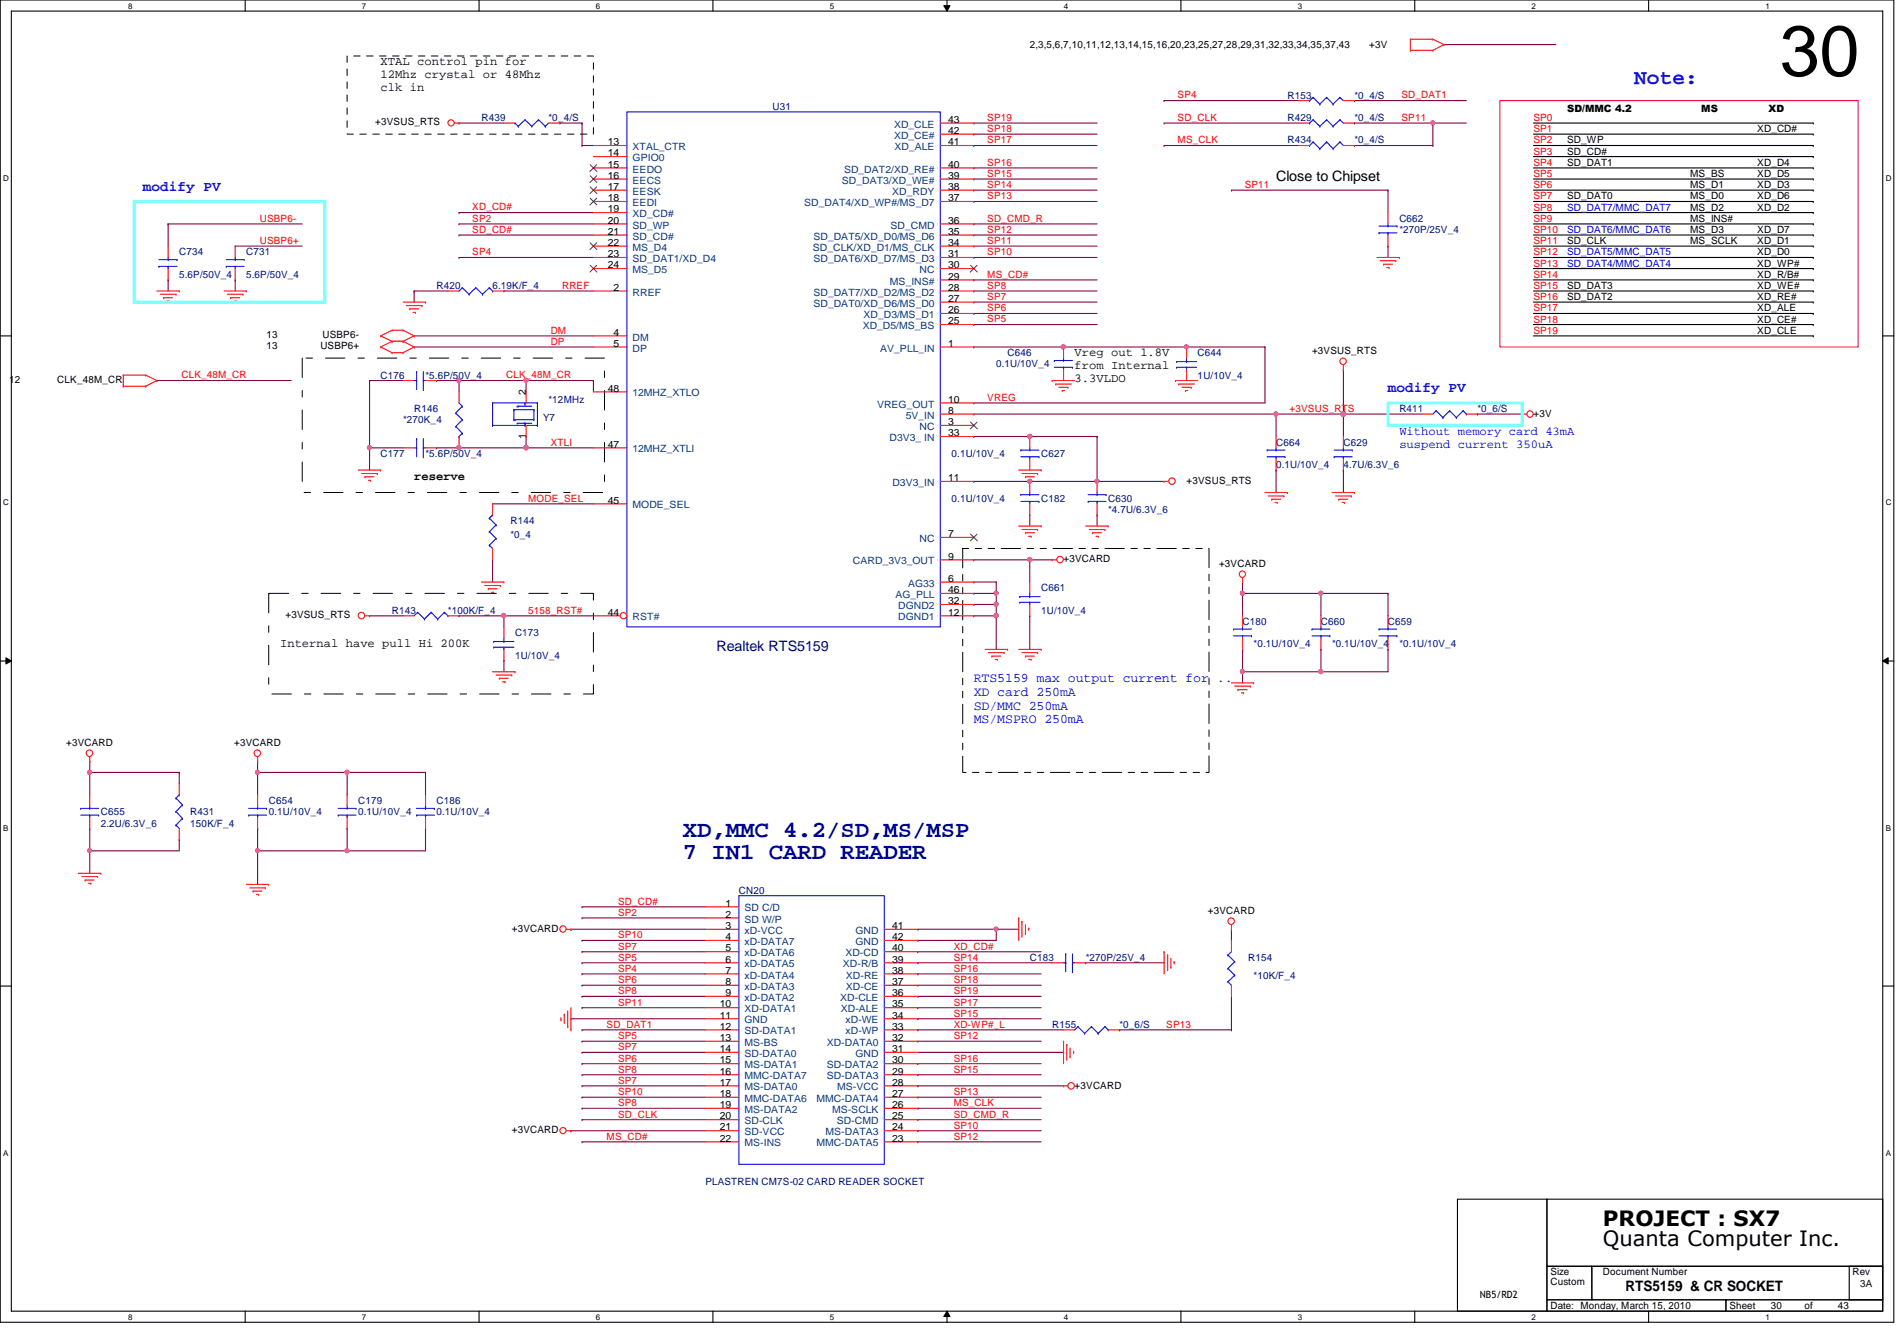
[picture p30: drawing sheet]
<svg xmlns="http://www.w3.org/2000/svg" width="297mm" height="210mm" viewBox="0 0 297 210" stroke-linecap="round" stroke-linejoin="round" font-family="sans-serif">
<defs><g id="words">
<text font-size="11.2" x="278.7" y="11.9">30</text>
<g font-size="3.6" fill="#000080">
<text x="106.9" y="130.9">XD,MMC 4.2/SD,MS/MSP</text>
<text x="106.9" y="134.5">7 IN1 CARD READER</text>
</g>
<text font-size="3.3" fill="#00f" x="255.9" y="13.2">Note:</text>
<g font-size="3.3">
<text x="251" y="191.9">PROJECT : SX7</text>
<text x="251" y="195">Quanta Computer Inc.</text>
</g>
<g font-size="2.2" fill="#00f">
<text x="22.4" y="29.9">modify PV</text>
<text x="217.3" y="61.4">modify PV</text>
</g>
<g font-size="2.2">
<text x="199.8" y="28.3">Close to Chipset</text>
<text x="254.5" y="202">RTS5159 &amp; CR SOCKET</text>
</g>
<text font-size="2.2" fill="#000080" x="112.2" y="101.9">Realtek RTS5159</text>
<g font-size="2.1" fill="#00f">
<text x="152.5" y="106.8">RTS5159 max output current for ..</text>
<text x="152.5" y="108.9">XD card 250mA</text>
<text x="152.5" y="111.1">SD/MMC 250mA</text>
<text x="152.5" y="113.2">MS/MSPRO 250mA</text>
</g>
<g font-size="1.9">
<text x="59.6" y="10.2">XTAL control pin for</text>
<text x="59.6" y="12.2">12Mhz crystal or 48Mhz</text>
<text x="59.6" y="14.2">clk in</text>
<text x="168.3" y="55.8">Vreg out 1.8V</text>
<text x="168.3" y="57.8">from Internal</text>
<text x="168.3" y="59.8">3.3VLDO</text>
<text x="64.9" y="75.2">reserve</text>
<text x="43.9" y="101.3">Internal have pull Hi 200K</text>
</g>
<g font-size="1.9" fill="#00f">
<text x="219.1" y="68.1">Without memory card 43mA</text>
<text x="219.1" y="70.1">suspend current 350uA</text>
</g>
<g font-size="1.6">
<text x="161.2" y="7.6">2,3,5,6,7,10,11,12,13,14,15,16,20,23,25,27,28,29,31,32,33,34,35,37,43</text>
<text x="214.4" y="7.6">+3V</text>
<text x="245.4" y="17.5">SD/MMC 4.2</text>
<text x="266.4" y="17.5">MS</text>
<text x="276.9" y="17.5">XD</text>
<text x="58.8" y="19.6">+3VSUS_RTS</text>
<text x="95.2" y="22.7">13</text>
<text x="148.5" y="19.2">43</text>
<text x="148.5" y="21">42</text>
<text x="148.5" y="22.7">41</text>
<text x="245.4" y="22.4">SD_WP</text>
<text x="275.2" y="20.7">XD_CD#</text>
<text x="95.2" y="24.5">14</text>
<text x="95.2" y="26.2">15</text>
<text x="95.2" y="28">16</text>
<text x="95.2" y="29.7">17</text>
<text x="148.5" y="26.2">40</text>
<text x="148.5" y="28">39</text>
<text x="148.5" y="29.7">38</text>
<text x="245.4" y="26">SD_DAT1</text>
<text x="245.4" y="24.2">SD_CD#</text>
<text x="264.7" y="29.5">MS_D1</text>
<text x="264.7" y="27.7">MS_BS</text>
<text x="275.2" y="29.5">XD_D3</text>
<text x="275.2" y="26">XD_D4</text>
<text x="275.2" y="27.7">XD_D5</text>
<text x="95.2" y="31.5">18</text>
<text x="95.2" y="33.2">19</text>
<text x="95.2" y="35">20</text>
<text x="148.5" y="31.5">37</text>
<text x="148.5" y="35">36</text>
<text x="245.4" y="31.2">SD_DAT0</text>
<text x="264.7" y="34.7">MS_INS#</text>
<text x="264.7" y="31.2">MS_D0</text>
<text x="264.7" y="33">MS_D2</text>
<text x="275.2" y="33">XD_D2</text>
<text x="275.2" y="31.2">XD_D6</text>
<text x="95.2" y="36.7">21</text>
<text x="95.2" y="38.5">22</text>
<text x="95.2" y="40.3">23</text>
<text x="95.2" y="42">24</text>
<text x="148.5" y="36.7">35</text>
<text x="148.5" y="38.5">34</text>
<text x="148.5" y="40.3">31</text>
<text x="148.5" y="42">30</text>
<text x="245.4" y="38.2">SD_CLK</text>
<text x="264.7" y="36.5">MS_D3</text>
<text x="264.7" y="38.2">MS_SCLK</text>
<text x="275.2" y="36.5">XD_D7</text>
<text x="275.2" y="40">XD_D0</text>
<text x="275.2" y="38.2">XD_D1</text>
<text x="275.2" y="41.7">XD_WP#</text>
<text x="96.1" y="45.5">2</text>
<text x="148.5" y="43.8">29</text>
<text x="148.5" y="45.5">28</text>
<text x="148.5" y="47.2">27</text>
<text x="245.4" y="45.3">SD_DAT3</text>
<text x="245.4" y="47">SD_DAT2</text>
<text x="275.2" y="45.3">XD_WE#</text>
<text x="275.2" y="47">XD_RE#</text>
<text x="275.2" y="43.5">XD_R/B#</text>
<text x="41.7" y="53">13</text>
<text x="50.5" y="53">USBP6-</text>
<text x="96.1" y="52.5">4</text>
<text x="148.5" y="49">26</text>
<text x="148.5" y="50.8">25</text>
<text x="275.2" y="48.7">XD_ALE</text>
<text x="275.2" y="50.5">XD_CE#</text>
<text x="275.2" y="52.2">XD_CLE</text>
<text x="1.4" y="59.9">12</text>
<text x="9" y="59.9">CLK_48M_CR</text>
<text x="41.7" y="54.7">13</text>
<text x="50.2" y="54.7">USBP6+</text>
<text x="96.1" y="54.3">5</text>
<text x="148.5" y="54.3">1</text>
<text x="205.4" y="55.4">+3VSUS_RTS</text>
<text x="82.3" y="61.8" transform="rotate(-90 82.3 61.8)">2</text>
<text x="95.2" y="61.3">48</text>
<text x="148.5" y="64.8">8</text>
<text x="148.5" y="63">10</text>
<text x="240.1" y="65.2">+3V</text>
<text x="82.3" y="68.7" transform="rotate(-90 82.3 68.7)">1</text>
<text x="95.2" y="70.1">47</text>
<text x="148.5" y="68.3">33</text>
<text x="148.5" y="66.5">3</text>
<text x="148.5" y="75.3">11</text>
<text x="185.8" y="75.7">+3VSUS_RTS</text>
<text x="95.2" y="78.8">45</text>
<text x="148.5" y="84.1">7</text>
<text x="148.5" y="87.6">9</text>
<text x="166.5" y="88">+3VCARD</text>
<text x="190.9" y="88.7">+3VCARD</text>
<text x="148.5" y="94.6">32</text>
<text x="148.5" y="92.8">46</text>
<text x="148.5" y="91.1">6</text>
<text x="44.7" y="96.8">+3VSUS_RTS</text>
<text x="95.2" y="96.4">44</text>
<text x="148.5" y="96.4">12</text>
<text x="10.4" y="116.8">+3VCARD</text>
<text x="36.7" y="116.8">+3VCARD</text>
<text x="113.6" y="141.9">1</text>
<text x="113.6" y="143.6">2</text>
<text x="189.1" y="143">+3VCARD</text>
<text x="80.1" y="145.8">+3VCARD</text>
<text x="113.6" y="147.2">4</text>
<text x="113.6" y="148.9">5</text>
<text x="113.6" y="145.4">3</text>
<text x="139.7" y="148.9">40</text>
<text x="139.7" y="147.2">42</text>
<text x="139.7" y="145.4">41</text>
<text x="113.6" y="152.4">7</text>
<text x="113.6" y="154.2">8</text>
<text x="113.6" y="150.7">6</text>
<text x="113.6" y="155.9">9</text>
<text x="139.7" y="155.9">36</text>
<text x="139.7" y="154.2">37</text>
<text x="139.7" y="152.4">38</text>
<text x="139.7" y="150.7">39</text>
<text x="112.7" y="161.2">12</text>
<text x="112.7" y="159.4">11</text>
<text x="112.7" y="157.7">10</text>
<text x="139.7" y="161.2">33</text>
<text x="139.7" y="159.4">34</text>
<text x="139.7" y="157.7">35</text>
<text x="112.7" y="166.5">15</text>
<text x="112.7" y="162.9">13</text>
<text x="112.7" y="164.7">14</text>
<text x="139.7" y="166.5">30</text>
<text x="139.7" y="164.7">31</text>
<text x="139.7" y="162.9">32</text>
<text x="112.7" y="173.4">19</text>
<text x="112.7" y="168.2">16</text>
<text x="112.7" y="171.7">18</text>
<text x="112.7" y="169.9">17</text>
<text x="139.7" y="173.4">26</text>
<text x="139.7" y="171.7">27</text>
<text x="139.7" y="169.9">28</text>
<text x="139.7" y="168.2">29</text>
<text x="168.3" y="170.4">+3VCARD</text>
<text x="80.1" y="177.4">+3VCARD</text>
<text x="112.7" y="175.2">20</text>
<text x="112.7" y="177">21</text>
<text x="112.7" y="178.7">22</text>
<text x="139.7" y="178.7">23</text>
<text x="139.7" y="177">24</text>
<text x="139.7" y="175.2">25</text>
<text x="231.7" y="203.2">NB5/RD2</text>
<text x="242.8" y="201.2">Custom</text>
<text x="242.8" y="199.6">Size</text>
<text x="251" y="199.6">Document Number</text>
<text x="290.1" y="199.6">Rev</text>
<text x="291.3" y="201.4">3A</text>
<text x="242.8" y="204.9">Date: Monday, March 15, 2010</text>
<text x="270.8" y="204.9">Sheet</text>
<text x="277.3" y="204.9">30</text>
<text x="282.5" y="204.9">of</text>
<text x="287.8" y="204.9">43</text>
</g>
<g font-size="1.6" fill="#000080">
<text x="120.9" y="17.2">U31</text>
<text x="201.6" y="15.5">R153</text>
<text x="212.1" y="15.5">*0_4/S</text>
<text x="75.4" y="19">R439</text>
<text x="85.9" y="19">*0_4/S</text>
<text x="201.6" y="22.4">R434</text>
<text x="201.6" y="19">R429</text>
<text x="212.1" y="22.4">*0_4/S</text>
<text x="212.1" y="19">*0_4/S</text>
<text x="219.1" y="34.7">C662</text>
<text x="28.1" y="40">C734</text>
<text x="38.6" y="40">C731</text>
<text x="219.1" y="36.5">*270P/25V_4</text>
<text x="28.1" y="43.5">5.6P/50V_4</text>
<text x="38.6" y="43.5">5.6P/50V_4</text>
<text x="68.4" y="45.3">R420</text>
<text x="77.1" y="45.3">6.19K/F_4</text>
<text x="59.6" y="59.3">C176</text>
<text x="66.6" y="59.3">*5.6P/50V_4</text>
<text x="156" y="57.5">0.1U/10V_4</text>
<text x="157.8" y="55.8">C646</text>
<text x="187.5" y="55.8">C644</text>
<text x="187.5" y="59.3">1U/10V_4</text>
<text x="64.9" y="64.5">R146</text>
<text x="85" y="65.9">Y7</text>
<text x="85.9" y="63.1">*12MHz</text>
<text x="219.1" y="64.5">R411</text>
<text x="231.3" y="64.5">*0_6/S</text>
<text x="59.6" y="71.5">C177</text>
<text x="63.1" y="66.3">*270K_4</text>
<text x="66.6" y="71.5">*5.6P/50V_4</text>
<text x="149" y="71.5">0.1U/10V_4</text>
<text x="163" y="71.5">C627</text>
<text x="199.8" y="69.8">C664</text>
<text x="210.4" y="69.8">C629</text>
<text x="199.8" y="73.3">0.1U/10V_4</text>
<text x="210.4" y="73.3">4.7U/6.3V_6</text>
<text x="79.9" y="82">R144</text>
<text x="149" y="78.5">0.1U/10V_4</text>
<text x="163" y="78.5">C182</text>
<text x="173.5" y="78.5">C630</text>
<text x="173.5" y="80.3">*4.7U/6.3V_6</text>
<text x="79.9" y="84.2">*0_4</text>
<text x="163" y="92.5">C661</text>
<text x="61.4" y="96.1">R143</text>
<text x="70.1" y="96.1">*100K/F_4</text>
<text x="80.6" y="99.6">C173</text>
<text x="163" y="96.1">1U/10V_4</text>
<text x="194.6" y="97.8">C180</text>
<text x="196.3" y="101.3">*0.1U/10V_4</text>
<text x="206.8" y="97.8">C660</text>
<text x="208.6" y="101.3">*0.1U/10V_4</text>
<text x="217.3" y="97.8">C659</text>
<text x="219.1" y="101.3">*0.1U/10V_4</text>
<text x="80.6" y="103.1">1U/10V_4</text>
<text x="42.1" y="125.9">C654</text>
<text x="56.1" y="125.9">C179</text>
<text x="68.4" y="125.9">C186</text>
<text x="15.8" y="127.6">C655</text>
<text x="15.8" y="129.4">2.2U/6.3V_6</text>
<text x="29.8" y="127.6">R431</text>
<text x="29.8" y="129.4">150K/F_4</text>
<text x="42.1" y="127.6">0.1U/10V_4</text>
<text x="56.1" y="127.6">0.1U/10V_4</text>
<text x="68.4" y="127.6">0.1U/10V_4</text>
<text x="115.7" y="139.9">CN20</text>
<text x="161.2" y="150.4">C183</text>
<text x="170" y="150.4">*270P/25V_4</text>
<text x="195.4" y="150.4">R154</text>
<text x="196.3" y="153.2">*10K/F_4</text>
<text x="164.8" y="160.9">R155</text>
<text x="175.3" y="160.9">*0_6/S</text>
<text x="110.4" y="185.5">PLASTREN CM7S-02 CARD READER SOCKET</text>
</g>
<g font-size="1.6" fill="#f00">
<text x="184.4" y="15.4">SP4</text>
<text x="219.5" y="15.4">SD_DAT1</text>
<text x="154.6" y="18.9">SP19</text>
<text x="154.6" y="20.7">SP18</text>
<text x="154.6" y="22.4">SP17</text>
<text x="184.4" y="18.9">SD_CLK</text>
<text x="184.4" y="22.4">MS_CLK</text>
<text x="219.5" y="18.9">SP11</text>
<text x="240.1" y="22.4">SP2</text>
<text x="240.1" y="20.7">SP1</text>
<text x="240.1" y="19">SP0</text>
<text x="154.6" y="29.4">SP14</text>
<text x="154.6" y="26">SP16</text>
<text x="154.6" y="27.7">SP15</text>
<text x="194.9" y="29.4">SP11</text>
<text x="240.1" y="29.5">SP6</text>
<text x="240.1" y="26">SP4</text>
<text x="240.1" y="24.2">SP3</text>
<text x="240.1" y="27.7">SP5</text>
<text x="40.7" y="34.7">USBP6-</text>
<text x="74" y="34.7">SP2</text>
<text x="74" y="32.9">XD_CD#</text>
<text x="154.6" y="31.2">SP13</text>
<text x="154.6" y="34.7">SD_CMD_R</text>
<text x="240.1" y="31.2">SP7</text>
<text x="240.1" y="34.7">SP9</text>
<text x="240.1" y="33">SP8</text>
<text x="40.7" y="38.2">USBP6+</text>
<text x="74" y="36.4">SD_CD#</text>
<text x="74" y="40">SP4</text>
<text x="154.6" y="40">SP10</text>
<text x="154.6" y="36.4">SP12</text>
<text x="154.6" y="38.2">SP11</text>
<text x="240.1" y="36.5">SP10</text>
<text x="240.1" y="40">SP12</text>
<text x="240.1" y="38.2">SP11</text>
<text x="240.1" y="41.7">SP13</text>
<text x="88" y="45.2">RREF</text>
<text x="154.6" y="45.2">SP8</text>
<text x="154.6" y="46.9">SP7</text>
<text x="154.6" y="43.5">MS_CD#</text>
<text x="240.1" y="43.5">SP14</text>
<text x="240.1" y="45.3">SP15</text>
<text x="240.1" y="47">SP16</text>
<text x="86.2" y="54">DP</text>
<text x="86.2" y="52.2">DM</text>
<text x="154.6" y="48.7">SP6</text>
<text x="154.6" y="50.5">SP5</text>
<text x="240.1" y="48.7">SP17</text>
<text x="240.1" y="50.5">SP18</text>
<text x="240.1" y="52.2">SP19</text>
<text x="28.4" y="59.2">CLK_48M_CR</text>
<text x="79.2" y="59.2">CLK_48M_CR</text>
<text x="154.6" y="62.7">VREG</text>
<text x="201.9" y="64.5">+3VSUS_RTS</text>
<text x="86.2" y="69.8">XTLI</text>
<text x="82.7" y="78.5">MODE_SEL</text>
<text x="82.7" y="96.1">5158_RST#</text>
<text x="96.8" y="141.6">SD_CD#</text>
<text x="96.8" y="143.3">SP2</text>
<text x="96.8" y="148.6">SP7</text>
<text x="96.8" y="146.9">SP10</text>
<text x="149.3" y="148.6">XD_CD#</text>
<text x="96.8" y="153.9">SP6</text>
<text x="96.8" y="155.6">SP8</text>
<text x="96.8" y="150.4">SP5</text>
<text x="96.8" y="152.1">SP4</text>
<text x="149.3" y="152.1">SP16</text>
<text x="149.3" y="153.9">SP18</text>
<text x="149.3" y="155.6">SP19</text>
<text x="149.3" y="150.4">SP14</text>
<text x="95" y="160.9">SD_DAT1</text>
<text x="96.8" y="157.4">SP11</text>
<text x="149.3" y="159.1">SP15</text>
<text x="149.3" y="157.4">SP17</text>
<text x="149.3" y="160.9">XD-WP#_L</text>
<text x="182.6" y="160.9">SP13</text>
<text x="96.8" y="162.6">SP5</text>
<text x="96.8" y="164.4">SP7</text>
<text x="96.8" y="166.2">SP6</text>
<text x="96.8" y="167.9">SP8</text>
<text x="149.3" y="167.9">SP15</text>
<text x="149.3" y="162.6">SP12</text>
<text x="149.3" y="166.2">SP16</text>
<text x="96.8" y="169.6">SP7</text>
<text x="96.8" y="173.1">SP8</text>
<text x="96.8" y="171.4">SP10</text>
<text x="149.3" y="173.1">MS_CLK</text>
<text x="149.3" y="171.4">SP13</text>
<text x="95" y="178.4">MS_CD#</text>
<text x="96.8" y="174.9">SD_CLK</text>
<text x="149.3" y="174.9">SD_CMD_R</text>
<text x="149.3" y="176.7">SP10</text>
<text x="149.3" y="178.4">SP12</text>
</g>
<g font-size="1.6" fill="#004080">
<text x="99.1" y="23.5">XTAL_CTR</text>
<text x="140" y="20">XD_CLE</text>
<text x="140" y="21.7">XD_CE#</text>
<text x="140.1" y="23.5">XD_ALE</text>
<text x="99.1" y="25.2">GPIO0</text>
<text x="99.1" y="27">EEDO</text>
<text x="99.1" y="28.7">EECS</text>
<text x="131.8" y="28.7">SD_DAT3/XD_WE#</text>
<text x="132.2" y="27">SD_DAT2/XD_RE#</text>
<text x="99.1" y="30.5">EESK</text>
<text x="99.1" y="32.3">EEDI</text>
<text x="99.1" y="34">XD_CD#</text>
<text x="99.1" y="35.8">SD_WP</text>
<text x="125.9" y="32.3">SD_DAT4/XD_WP#/MS_D7</text>
<text x="139.4" y="35.8">SD_CMD</text>
<text x="139.7" y="30.5">XD_RDY</text>
<text x="99.1" y="37.5">SD_CD#</text>
<text x="99.1" y="39.2">MS_D4</text>
<text x="99.1" y="41">SD_DAT1/XD_D4</text>
<text x="127.3" y="39.2">SD_CLK/XD_D1/MS_CLK</text>
<text x="127.4" y="37.5">SD_DAT5/XD_D0/MS_D6</text>
<text x="127.4" y="41">SD_DAT6/XD_D7/MS_D3</text>
<text x="99.1" y="42.8">MS_D5</text>
<text x="99.1" y="46.3">RREF</text>
<text x="127.4" y="46.3">SD_DAT7/XD_D2/MS_D2</text>
<text x="139.4" y="44.5">MS_INS#</text>
<text x="144" y="42.8">NC</text>
<text x="99.1" y="53.3">DM</text>
<text x="127.4" y="48">SD_DAT0/XD_D6/MS_D0</text>
<text x="135.1" y="51.5">XD_D5/MS_BS</text>
<text x="135.2" y="49.8">XD_D3/MS_D1</text>
<text x="99.1" y="55">DP</text>
<text x="137.8" y="55">AV_PLL_IN</text>
<text x="99.1" y="62.1">12MHZ_XTLO</text>
<text x="137.3" y="63.8">VREG_OUT</text>
<text x="141.8" y="65.5">5V_IN</text>
<text x="99.1" y="70.8">12MHZ_XTLI</text>
<text x="139.3" y="69">D3V3_ IN</text>
<text x="144" y="67.3">NC</text>
<text x="139.7" y="76.1">D3V3_IN</text>
<text x="99.1" y="79.6">MODE_SEL</text>
<text x="133.6" y="88.3">CARD_3V3_OUT</text>
<text x="144" y="84.8">NC</text>
<text x="140.2" y="93.6">AG_PLL</text>
<text x="140.6" y="95.3">DGND2</text>
<text x="142.2" y="91.8">AG33</text>
<text x="99.1" y="97.1">RST#</text>
<text x="140.6" y="97.1">DGND1</text>
<text x="116.6" y="142.7">SD C/D</text>
<text x="116.6" y="147.9">xD-DATA7</text>
<text x="116.6" y="149.7">xD-DATA6</text>
<text x="116.6" y="146.2">xD-VCC</text>
<text x="116.6" y="144.4">SD W/P</text>
<text x="132.4" y="149.7">XD-CD</text>
<text x="133.9" y="147.9">GND</text>
<text x="133.9" y="146.2">GND</text>
<text x="116.6" y="153.2">xD-DATA4</text>
<text x="116.6" y="154.9">xD-DATA3</text>
<text x="116.6" y="151.4">xD-DATA5</text>
<text x="132" y="151.4">XD-R/B</text>
<text x="132.5" y="154.9">XD-CE</text>
<text x="132.5" y="153.2">XD-RE</text>
<text x="116.6" y="161.9">SD-DATA1</text>
<text x="116.6" y="160.2">GND</text>
<text x="116.6" y="158.5">XD-DATA1</text>
<text x="116.6" y="156.7">xD-DATA2</text>
<text x="131.6" y="156.7">XD-CLE</text>
<text x="131.7" y="158.5">XD-ALE</text>
<text x="132.4" y="161.9">xD-WP</text>
<text x="132.4" y="160.2">xD-WE</text>
<text x="116.6" y="167.2">MS-DATA1</text>
<text x="116.6" y="163.7">MS-BS</text>
<text x="116.6" y="165.4">SD-DATA0</text>
<text x="129.5" y="167.2">SD-DATA2</text>
<text x="129.5" y="163.7">XD-DATA0</text>
<text x="133.9" y="165.4">GND</text>
<text x="116.6" y="169">MMC-DATA7</text>
<text x="116.6" y="172.5">MMC-DATA6</text>
<text x="116.6" y="170.7">MS-DATA0</text>
<text x="127.8" y="172.5">MMC-DATA4</text>
<text x="129.5" y="169">SD-DATA3</text>
<text x="131.1" y="170.7">MS-VCC</text>
<text x="116.6" y="174.2">MS-DATA2</text>
<text x="116.6" y="176">SD-CLK</text>
<text x="116.6" y="177.7">SD-VCC</text>
<text x="116.6" y="179.5">MS-INS</text>
<text x="127.8" y="179.5">MMC-DATA5</text>
<text x="129.3" y="177.7">MS-DATA3</text>
<text x="130.3" y="174.2">MS-SCLK</text>
<text x="131" y="176">SD-CMD</text>
</g>
<g font-size="1.6" fill="#00f">
<text x="245.4" y="33">SD_DAT7/MMC_DAT7</text>
<text x="245.4" y="36.5">SD_DAT6/MMC_DAT6</text>
<text x="245.4" y="40">SD_DAT5/MMC_DAT5</text>
<text x="245.4" y="41.7">SD_DAT4/MMC_DAT4</text>
</g>
<g font-size="1.3">
<text x="20.1" y="1.4">8</text>
<text x="56.7" y="1.4">7</text>
<text x="93.3" y="1.4">6</text>
<text x="129.9" y="1.4">5</text>
<text x="166.6" y="1.4">4</text>
<text x="203.2" y="1.4">3</text>
<text x="239.8" y="1.4">2</text>
<text x="276.4" y="1.4">1</text>
<text x=".5" y="28.3">D</text>
<text x="295.3" y="28.3">D</text>
<text x=".5" y="79.1">C</text>
<text x="295.3" y="79.1">C</text>
<text x=".5" y="130">B</text>
<text x="295.3" y="130">B</text>
<text x=".5" y="180.9">A</text>
<text x="295.3" y="180.9">A</text>
<text x="20.1" y="206.6">8</text>
<text x="56.7" y="206.6">7</text>
<text x="93.3" y="206.6">6</text>
<text x="129.9" y="206.6">5</text>
<text x="166.6" y="206.6">4</text>
<text x="203.2" y="206.6">3</text>
<text x="239.8" y="206.6">2</text>
<text x="276.4" y="206.6">1</text>
</g>
</g></defs>
<path d="M0 0h296.5v207h-296.5zM1.8 1.7h293v203.5h-293z" fill="none" stroke="#000" stroke-width=".17"/>
<g fill="#fff">
<path d="M20.1 .2h.6v1.4h-.6z"/>
<path d="M20.1 205.4h.6v1.4h-.6z"/>
</g>
<path d="M38.4 0v1.7M38.4 205.2v1.8" fill="none" stroke="#000" stroke-width=".17"/>
<g fill="#fff">
<path d="M56.7 .2h.7v1.4h-.7z"/>
<path d="M56.7 205.4h.7v1.4h-.7z"/>
</g>
<path d="M75 0v1.7M75 205.2v1.8" fill="none" stroke="#000" stroke-width=".17"/>
<g fill="#fff">
<path d="M93.3 .2h.7v1.4h-.7z"/>
<path d="M93.3 205.4h.7v1.4h-.7z"/>
</g>
<path d="M111.6 0v1.7M111.6 205.2v1.8" fill="none" stroke="#000" stroke-width=".17"/>
<g fill="#fff">
<path d="M129.9 .2h.7v1.4h-.7z"/>
<path d="M129.9 205.4h.7v1.4h-.7z"/>
</g>
<path d="M148.3 0v1.7M148.3 205.2v1.8" fill="none" stroke="#000" stroke-width=".17"/>
<path d="M147.8 .9h1l-.5 .8zM148.3 205.2l.5 .9h-1z" fill="#000"/>
<path d="M147.8 .9h1l-.5 .8zM148.3 205.2l.5 .9h-1z" fill="none" stroke="#000" stroke-width=".16"/>
<g fill="#fff">
<path d="M166.6 .2h.7v1.4h-.7z"/>
<path d="M166.6 205.4h.7v1.4h-.7z"/>
</g>
<path d="M184.9 0v1.7M184.9 205.2v1.8" fill="none" stroke="#000" stroke-width=".17"/>
<g fill="#fff">
<path d="M203.2 .2h.7v1.4h-.7z"/>
<path d="M203.2 205.4h.7v1.4h-.7z"/>
</g>
<path d="M221.5 0v1.7M221.5 205.2v1.8" fill="none" stroke="#000" stroke-width=".17"/>
<g fill="#fff">
<path d="M239.8 .2h.7v1.4h-.7z"/>
<path d="M239.8 205.4h.7v1.4h-.7z"/>
</g>
<path d="M258.1 0v1.7M258.1 205.2v1.8" fill="none" stroke="#000" stroke-width=".17"/>
<g fill="#fff">
<path d="M276.4 .2h.7v1.4h-.7z"/>
<path d="M276.4 205.4h.7v1.4h-.7z"/>
<path d="M.5 27.1h.9v1.4h-.9z"/>
<path d="M295.3 27.1h.9v1.4h-.9z"/>
<path d="M.5 78h.9v1.4h-.9z"/>
<path d="M295.3 78h.9v1.4h-.9z"/>
</g>
<path d="M0 52.6h1.8M294.8 52.6h1.7" fill="none" stroke="#000" stroke-width=".17"/>
<g fill="#fff">
<path d="M.5 128.9h.8v1.4h-.8z"/>
<path d="M295.3 128.9h.8v1.4h-.8z"/>
</g>
<path d="M0 103.5h1.8M294.8 103.5h1.7" fill="none" stroke="#000" stroke-width=".17"/>
<path d="M.9 103l.9 .5-.9 .4zM294.8 103.5l.9-.5v.9z" fill="#000"/>
<path d="M.9 103l.9 .5-.9 .4zM294.8 103.5l.9-.5v.9z" fill="none" stroke="#000" stroke-width=".16"/>
<g fill="#fff">
<path d="M.5 179.7h.8v1.4h-.8z"/>
<path d="M295.3 179.7h.8v1.4h-.8z"/>
</g>
<path d="M0 154.3h1.8M294.8 154.3h1.7" fill="none" stroke="#000" stroke-width=".17"/>
<g fill="none" stroke="#800040" stroke-width=".17">
<path d="M71.9 19.3h.1M71.9 19.3h7M87.7 19.3h.1M87.7 19.3h3.4M91.1 19.3h.1M91.1 19.3v3.5M182.3 15.7h.1M182.3 15.7h21M212.1 15.7h.1M212.1 15.7h17.5M71.9 35.1h.1M71.9 36.8h.1"/>
<path d="M71.9 36.8h21M71.9 35.1h21M152.5 29.8h.1M152.5 31.5h.1M152.5 36.8h.1M152.5 35.1h.1M152.5 29.8h19.3M152.5 31.5h19.3M152.5 36.8h19.3M152.5 35.1h19.3M192.8 29.8h.1M192.8 29.8h24.5"/>
<path d="M217.3 29.8h.1M217.3 38.5h.1M217.3 29.8v3.5M217.3 38.5v1.8M24.6 59.6h.1M24.6 59.6h21M71.9 40.3h.1M71.9 40.3h21M152.5 40.3h.1M152.5 45.6h.1M152.5 54.3h.1M152.5 40.3h19.3"/>
<path d="M152.5 45.6h19.3M152.5 54.3h14M185.8 54.3h.1M185.8 54.3h12.3M198.1 54.3h.1M198.1 54.3v8.8h-45.6M152.5 63.1h.1M210.4 73.6h.1M210.4 73.6v3.5M57.9 96.4h.1M57.9 96.4h5.2M77.1 87.6h.1"/>
<path d="M77.1 87.6v3.5M152.5 87.6h.1M152.5 87.6h8.7M161.2 87.6h.1M161.2 87.6v3.5M194.6 92.9h.1M194.6 92.9h12.2"/>
</g>
<circle cx="206.8" cy="92.9" r=".32" fill="#f0f"/>
<circle cx="206.8" cy="92.9" r=".32" fill="none" stroke="#f0f" stroke-width=".17"/>
<circle cx="194.5" cy="92.9" r=".32" fill="#f0f"/>
<circle cx="194.5" cy="92.9" r=".32" fill="none" stroke="#f0f" stroke-width=".17"/>
<g fill="none" stroke="#800040" stroke-width=".17">
<path d="M152.5 19.3h.1M152.5 19.3h19.3M71.9 33.3h.1M71.9 33.3h21M152.5 21h.1M152.5 22.8h.1M152.5 21h19.3M152.5 22.8h19.3M64.9 54.3h.1M64.9 54.3h28M78.9 45.6h.1M78.9 45.6h14"/>
<path d="M77.1 78.9h.1M77.1 78.9h15.8M152.5 75.4h.1M152.5 68.3h.1M152.5 75.4h8.7M152.5 68.3h8.7M171.8 75.4h.1M171.8 75.4h10.5M161.2 87.6h.1M161.2 87.6h3.6M194.6 91.1h.1M194.6 92.9h.1"/>
<path d="M194.6 91.1v5.3M206.8 92.9h.1M206.8 92.9h10.5M206.8 92.9v3.5M217.3 92.9h.1M217.3 92.9v3.5"/>
</g>
<circle cx="161.2" cy="87.6" r=".34" fill="#f0f"/>
<circle cx="161.2" cy="87.6" r=".34" fill="none" stroke="#f0f" stroke-width=".17"/>
<g fill="none" stroke="#800040" stroke-width=".17">
<path d="M152.5 26.3h.1M152.5 28h.1M152.5 38.5h.1M152.5 26.3h19.3M152.5 28h19.3M152.5 38.5h19.3M152.5 47.3h.1M152.5 49.1h.1M152.5 43.8h.1M152.5 47.3h19.3M152.5 49.1h19.3M152.5 43.8h19.3"/>
<path d="M166.5 54.3h.1M166.5 54.3h19.3M161.2 96.4h.1M161.2 80.6h.1M161.2 80.6v1.7M161.2 96.4v5.2M171.8 80.6h.1M171.8 80.6v1.7M78.9 103.4h.1M78.9 103.4v1.8"/>
</g>
<circle cx="185.8" cy="54.3" r=".32" fill="#f0f"/>
<circle cx="185.8" cy="54.3" r=".32" fill="none" stroke="#f0f" stroke-width=".17"/>
<circle cx="166.5" cy="54.3" r=".33" fill="#f0f"/>
<circle cx="166.5" cy="54.3" r=".33" fill="none" stroke="#f0f" stroke-width=".17"/>
<g fill="none" stroke="#800040" stroke-width=".17">
<path d="M64.9 45.6h.1M64.9 52.6h.1M64.9 45.6v1.7M64.9 52.6h28M71.9 59.6h.1M71.9 59.6v1.7M82.4 59.6h.1M82.4 59.6v1.7M92.9 59.6h.1M92.9 59.6v1.7M152.5 50.8h.1M152.5 50.8h19.3"/>
<path d="M68.4 70.1h.1M68.4 70.1h3.5M82.4 68.3h.1M82.4 68.3v1.8"/>
</g>
<circle cx="82.4" cy="70.1" r=".34" fill="#f0f"/>
<circle cx="82.4" cy="70.1" r=".34" fill="none" stroke="#f0f" stroke-width=".17"/>
<path d="M71.9 70.1h.1M71.9 70.1h10.5" fill="none" stroke="#800040" stroke-width=".17"/>
<circle cx="82.4" cy="70.1" r=".34" fill="#f0f"/>
<circle cx="82.4" cy="70.1" r=".34" fill="none" stroke="#f0f" stroke-width=".17"/>
<circle cx="71.8" cy="70.1" r=".33" fill="#f0f"/>
<circle cx="71.8" cy="70.1" r=".33" fill="none" stroke="#f0f" stroke-width=".17"/>
<path d="M82.4 59.6h.1M82.4 59.6h10.5M57.9 70.1h.1M57.9 70.1v3.5M82.4 70.1h.1M82.4 70.1h10.5" fill="none" stroke="#800040" stroke-width=".17"/>
<circle cx="57.8" cy="70.1" r=".33" fill="#f0f"/>
<circle cx="57.8" cy="70.1" r=".33" fill="none" stroke="#f0f" stroke-width=".17"/>
<path d="M71.9 59.6h.1M71.9 59.6h10.5" fill="none" stroke="#800040" stroke-width=".17"/>
<circle cx="82.4" cy="59.5" r=".33" fill="#f0f"/>
<circle cx="82.4" cy="59.5" r=".33" fill="none" stroke="#f0f" stroke-width=".17"/>
<circle cx="71.9" cy="59.5" r=".32" fill="#f0f"/>
<circle cx="71.9" cy="59.5" r=".32" fill="none" stroke="#f0f" stroke-width=".17"/>
<path d="M224.4 19.3h.1M224.4 19.3h5.2M226.1 7h.1M226.1 7h17.5M68.4 59.6h.1M68.4 59.6h3.5" fill="none" stroke="#800040" stroke-width=".17"/>
<circle cx="224.3" cy="19.2" r=".32" fill="#f0f"/>
<circle cx="224.3" cy="19.2" r=".32" fill="none" stroke="#f0f" stroke-width=".17"/>
<path d="M182.3 19.3h.1M182.3 19.3h21M14.1 119.2h.1M14.1 119.2v5.2M14.1 120.9h.1M28.1 120.9h.1M28.1 120.9v1.8M40.3 120.9h.1M40.3 120.9h26.3M54.4 120.9h.1M54.4 120.9v3.5" fill="none" stroke="#800040" stroke-width=".17"/>
<circle cx="54.3" cy="120.9" r=".32" fill="#f0f"/>
<circle cx="54.3" cy="120.9" r=".32" fill="none" stroke="#f0f" stroke-width=".17"/>
<circle cx="40.3" cy="120.9" r=".32" fill="#f0f"/>
<circle cx="40.3" cy="120.9" r=".32" fill="none" stroke="#f0f" stroke-width=".17"/>
<path d="M40.3 119.2h.1M40.3 119.2v5.2M14.1 120.9h.1M14.1 120.9h14M40.3 120.9h.1M54.4 133.2h.1M54.4 133.2h12.2M66.6 120.9h.1M66.6 120.9v3.5" fill="none" stroke="#800040" stroke-width=".17"/>
<circle cx="14" cy="120.9" r=".32" fill="#f0f"/>
<circle cx="14" cy="120.9" r=".32" fill="none" stroke="#f0f" stroke-width=".17"/>
<path d="M91.1 22.8h.1M91.1 22.8h1.8M231.3 64.8h.1M231.3 64.8h7.1M78.9 96.4h.1M78.9 96.4h14" fill="none" stroke="#800040" stroke-width=".17"/>
<circle cx="78.9" cy="96.3" r=".34" fill="#f0f"/>
<circle cx="78.9" cy="96.3" r=".34" fill="none" stroke="#f0f" stroke-width=".17"/>
<g fill="none" stroke="#800040" stroke-width=".17">
<path d="M210.4 57.8h.1M210.4 57.8v7M152.5 64.8h.1M152.5 64.8h47.3M210.4 64.8h.1M210.4 64.8h12.2M78.9 96.4h.1M78.9 96.4v1.7M152.5 96.4h.1M152.5 96.4h3.5M156 91.1h.1M156 91.1v1.8"/>
<path d="M66.6 129.7h.1M66.6 129.7v3.5"/>
</g>
<circle cx="210.3" cy="64.8" r=".34" fill="#f0f"/>
<circle cx="210.3" cy="64.8" r=".34" fill="none" stroke="#f0f" stroke-width=".17"/>
<path d="M161.2 68.3h.1M161.2 68.3h10.6M152.5 94.6h.1M152.5 94.6h3.5M14.1 133.2h.1M14.1 133.2v3.5" fill="none" stroke="#800040" stroke-width=".17"/>
<circle cx="161.3" cy="68.3" r=".33" fill="#f0f"/>
<circle cx="161.3" cy="68.3" r=".33" fill="none" stroke="#f0f" stroke-width=".17"/>
<path d="M40.3 133.2h.1M40.3 133.2h14.1" fill="none" stroke="#800040" stroke-width=".17"/>
<circle cx="54.3" cy="133.2" r=".32" fill="#f0f"/>
<circle cx="54.3" cy="133.2" r=".32" fill="none" stroke="#f0f" stroke-width=".17"/>
<circle cx="40.3" cy="133.2" r=".32" fill="#f0f"/>
<circle cx="40.3" cy="133.2" r=".32" fill="none" stroke="#f0f" stroke-width=".17"/>
<path d="M171.8 68.3h.1M171.8 68.3v7.1" fill="none" stroke="#800040" stroke-width=".17"/>
<circle cx="171.8" cy="75.3" r=".32" fill="#f0f"/>
<circle cx="171.8" cy="75.3" r=".32" fill="none" stroke="#f0f" stroke-width=".17"/>
<path d="M161.2 75.4h.1M161.2 75.4h10.6" fill="none" stroke="#800040" stroke-width=".17"/>
<circle cx="161.3" cy="75.3" r=".33" fill="#f0f"/>
<circle cx="161.3" cy="75.3" r=".33" fill="none" stroke="#f0f" stroke-width=".17"/>
<path d="M199.8 73.6h.1M199.8 64.8h.1M199.8 64.8v3.5M199.8 73.6v3.5M210.4 64.8h.1M210.4 64.8v3.5M194.6 105.2h.1M194.6 105.2h12.2" fill="none" stroke="#800040" stroke-width=".17"/>
<circle cx="210.3" cy="64.8" r=".34" fill="#f0f"/>
<circle cx="210.3" cy="64.8" r=".34" fill="none" stroke="#f0f" stroke-width=".17"/>
<path d="M199.8 64.8h.1M199.8 64.8h10.6" fill="none" stroke="#800040" stroke-width=".17"/>
<circle cx="199.8" cy="64.8" r=".33" fill="#f0f"/>
<circle cx="199.8" cy="64.8" r=".33" fill="none" stroke="#f0f" stroke-width=".17"/>
<path d="M194.6 101.6h.1M194.6 105.2h.1M194.6 101.6v5.3" fill="none" stroke="#800040" stroke-width=".17"/>
<circle cx="194.5" cy="105.1" r=".33" fill="#f0f"/>
<circle cx="194.5" cy="105.1" r=".33" fill="none" stroke="#f0f" stroke-width=".17"/>
<path d="M206.8 101.6h.1M206.8 105.2h.1M206.8 101.6v3.6M206.8 105.2h10.5" fill="none" stroke="#800040" stroke-width=".17"/>
<circle cx="206.8" cy="105.1" r=".33" fill="#f0f"/>
<circle cx="206.8" cy="105.1" r=".33" fill="none" stroke="#f0f" stroke-width=".17"/>
<path d="M57.9 59.6h.1M57.9 59.6v10.5M57.9 70.1h.1M57.9 70.1h5.2M156 96.4h.1M156 96.4v5.2M54.4 129.7h.1M54.4 129.7v3.5" fill="none" stroke="#800040" stroke-width=".17"/>
<circle cx="156" cy="96.3" r=".33" fill="#f0f"/>
<circle cx="156" cy="96.3" r=".33" fill="none" stroke="#f0f" stroke-width=".17"/>
<path d="M156 94.6h.1M156 94.6v1.8" fill="none" stroke="#800040" stroke-width=".17"/>
<circle cx="156" cy="94.6" r=".32" fill="#f0f"/>
<circle cx="156" cy="94.6" r=".32" fill="none" stroke="#f0f" stroke-width=".17"/>
<path d="M57.9 59.6h.1M57.9 59.6h5.2M217.3 101.6h.1M217.3 101.6v3.6M14.1 133.2h.1M28.1 131.4h.1M28.1 131.4v1.8h-14" fill="none" stroke="#800040" stroke-width=".17"/>
<circle cx="14" cy="133.2" r=".32" fill="#f0f"/>
<circle cx="14" cy="133.2" r=".32" fill="none" stroke="#f0f" stroke-width=".17"/>
<path d="M152.5 91.1h.1M152.5 91.1h3.5M156 92.9h.1M156 92.9v1.7M40.3 129.7h.1M40.3 129.7v3.5" fill="none" stroke="#800040" stroke-width=".17"/>
<circle cx="156" cy="92.9" r=".32" fill="#f0f"/>
<circle cx="156" cy="92.9" r=".32" fill="none" stroke="#f0f" stroke-width=".17"/>
<g fill="none" stroke="#800040" stroke-width=".17">
<path d="M64.9 45.6h.1M64.9 45.6h5.2M71.9 96.4h.1M71.9 96.4h7M152.5 92.9h.1M152.5 92.9h3.5M14.1 129.7h.1M14.1 129.7v3.5M40.3 133.2h.1M40.3 133.2v5.2M89.4 145.5h.1M89.4 159.5h.1"/>
<path d="M89.4 159.5h21M89.4 145.5h21M91.1 157.7h.1M91.1 154.2h.1M91.1 156h.1M91.1 150.7h.1M91.1 149h.1M91.1 147.2h.1M91.1 152.4h.1M91.1 152.4h19.3M91.1 157.7h19.3M91.1 154.2h19.3"/>
<path d="M91.1 156h19.3M91.1 150.7h19.3M91.1 149h19.3M91.1 147.2h19.3M143.7 159.5h.1M143.7 152.4h.1M143.7 157.7h.1M143.7 154.2h.1M143.7 156h.1M143.7 145.5h.1M143.7 159.5h19.3M143.7 152.4h19.3"/>
<path d="M143.7 157.7h19.3M143.7 154.2h19.3M143.7 156h19.3M143.7 145.5h12.3M156 145.5h.1M156 145.5v1.7M91.1 178.7h.1M91.1 163h.1M91.1 175.3h.1M91.1 175.3h19.3M91.1 163h19.3M91.1 178.7h19.3"/>
<path d="M143.7 168.2h.1M143.7 175.3h.1M143.7 163h.1M143.7 166.5h.1M143.7 177h.1M143.7 173.5h.1M143.7 168.2h19.3M143.7 175.3h19.3M143.7 163h19.3M143.7 166.5h19.3M143.7 177h19.3M143.7 173.5h19.3"/>
</g>
<circle cx="156" cy="145.4" r=".32" fill="#f0f"/>
<circle cx="156" cy="145.4" r=".32" fill="none" stroke="#f0f" stroke-width=".17"/>
<g fill="none" stroke="#800040" stroke-width=".17">
<path d="M212.1 19.3h.1M212.1 19.3h12.3v3.5M26.3 35.1h.1M26.3 35.1v3.4M26.3 35.1h21M36.8 38.5h.1M36.8 38.5h10.5M182.3 22.8h.1M182.3 22.8h21M212.1 22.8h.1M212.1 22.8h12.3M224.4 22.8h.1"/>
<path d="M26.3 43.8h.1M26.3 43.8v1.8M36.8 43.8h.1M36.8 43.8v1.8M91.1 141.9h.1M91.1 143.7h.1M91.1 141.9h19.3M91.1 143.7h19.3M143.7 147.2h.1M143.7 149h.1M143.7 150.7h.1M143.7 147.2h12.3"/>
<path d="M143.7 149h19.3M143.7 150.7h21.1M156 145.5h3.5M159.5 145.5h.1M170 150.7h.1M170 150.7h12.3M192.8 147.2h.1M192.8 145.5v1.7M192.8 156v5.2M89.4 177h.1M89.4 177h21M91.1 164.7h.1"/>
<path d="M91.1 166.5h.1M91.1 170h.1M91.1 173.5h.1M91.1 161.2h.1M91.1 168.2h.1M91.1 171.7h.1M91.1 170h19.3M91.1 164.7h19.3M91.1 166.5h19.3M91.1 173.5h19.3M91.1 161.2h19.3M91.1 171.7h19.3"/>
<path d="M91.1 168.2h19.3M143.7 170h.1M143.7 161.2h.1M143.7 171.7h.1M143.7 178.7h.1M143.7 170h22.8M143.7 164.7h22.8M143.7 161.2h22.8M143.7 171.7h19.3M143.7 178.7h19.3M166.5 164.7h.1M175.3 161.2h.1"/>
<path d="M175.3 161.2h17.5M192.8 161.2h.1"/>
</g>
<g fill="none" stroke="#f00" stroke-width=".17">
<path d="M71.2 19.3h.7M71.9 19.3h.1M147.2 19.3h5.3M203.3 19.3h1.8M203.3 15.7h1.8M210.4 19.3h1.7M210.4 15.7h1.7M220.8 6.1h.1M220.8 7.9h.1M220.8 6.1h3.6M220.8 6.1v1.8M220.8 7.9h3.6"/>
<path d="M224.4 6.1h.1M224.4 7.9h.1M224.4 6.1l1.7 .9M226.1 7h.1M226.1 7l-1.7 .9M36.8 38.5v1.8M147.2 22.8h5.3M147.2 21h5.3M147.2 26.3h5.3M147.2 28h5.3M147.2 29.8h5.3M147.2 31.5h5.3"/>
<path d="M147.2 36.8h5.3M147.2 38.5h5.3M147.2 35.1h5.3M203.3 22.8h1.8M210.4 22.8h1.7M217.3 33.3v1.8M217.3 36.8v1.7M19.3 58.7h.1M19.3 58.7h3.5M19.3 58.7v1.8M22.8 58.7h.1M22.8 58.7l1.8 .9"/>
<path d="M24.6 59.6h.1M24.6 59.6l-1.8 .9M24.6 45.6h3.5M25.1 46.1h2.5M25.6 46.6h.1M25.6 46.6h1.4M26.1 47.1h.4M26.5 47.1h.1M27.6 46.1h.1M28.1 45.6h.1M35.1 45.6h3.5M35.6 46.1h2.5"/>
<path d="M36.1 46.6h.1M36.1 46.6h1.4M36.7 47.1h.3M36.8 42v1.8M37 47.1h.1M38.1 46.1h.1M38.6 45.6h.1M59.6 52.6h.1M59.6 54.3h.1M59.6 52.6l1.8 .8M59.6 54.3l1.8 .9M61.4 53.4h.1"/>
<path d="M61.4 51.7h.1M61.4 55.2h.1M61.4 53.4h1.7M61.4 51.7l-1.8 .9M61.4 51.7h1.7M61.4 55.2h1.7M61.4 53.4l-1.8 .9M63.1 53.4h.1M63.1 51.7h.1M63.1 55.2h.1M63.1 51.7l1.8 .9M63.1 53.4l1.8 .9"/>
<path d="M63.1 47.3h3.5M63.1 59.6h1.8M63.6 47.8h2.5M64.2 48.3h.1M64.2 48.3h1.4M64.7 48.9h.4M64.9 52.6h.1M64.9 54.3h.1M64.9 52.6l-1.8 .8M64.9 54.3l-1.8 .9M65.1 48.9h.1M66.1 47.8h.1"/>
<path d="M66.6 47.3h.1M66.6 59.6h1.8M70.1 45.6h1.8M77.1 45.6h1.8M147.2 40.3h5.3M147.2 47.3h5.3M147.2 45.6h5.3M147.2 42h5.3M147.2 43.8h5.3M147.2 49.1h5.3M147.2 50.8h5.3M164.8 59.6h.1"/>
<path d="M164.8 59.6h3.5M166.5 54.3v1.7M166.5 57.8v1.8M184.1 59.6h.1M184.1 59.6h3.4M185.8 54.3v1.7M185.8 57.8v1.8M210.4 57.8h.1M210.4 57.1v.7M215.6 40.3h3.5M216.1 40.8h2.5M216.7 41.4h.1"/>
<path d="M216.7 41.4h1.4M217.2 41.9h.3M217.5 41.9h.1M218.6 40.8h.1M219.1 40.3h.1M19.3 60.5h.1M19.3 60.5h3.5M22.8 60.5h.1M56.1 73.6h3.5M56.6 74.1h2.5M57.1 74.6h.1M57.1 74.6h1.4"/>
<path d="M57.7 75.2h.3M58 75.2h.1M59.1 74.1h.1M59.6 73.6h.1M71.9 61.3v1.8M71.9 68.3v1.8M77.1 78.9v1.7M82.4 61.3v1.8M82.4 66.6v1.7M92.9 61.3h5.3M92.9 70.1h5.3M92.9 78.9h5.3"/>
<path d="M147.2 68.3h5.3M159.5 73.6h3.5M160 74.1h2.5M160.6 74.6h.1M160.6 74.6h1.4M161.1 75.2h.4M161.2 68.3v1.8M161.2 71.8v1.8M161.2 75.4v1.7M161.2 78.9v1.7M161.5 75.2h.1M162.5 74.1h.1"/>
<path d="M163 73.6h.1M165.3 60.1h.1M165.3 60.1h2.5M165.8 60.6h1.4M166.3 61.1h.1M166.3 61.1h.4M167.2 60.6h.1M171.8 75.4v1.7M171.8 78.9v1.7M182.3 75.4h.1M182.3 75.4h.7M184.6 60.1h.1"/>
<path d="M184.6 60.1h2.4M185.1 60.6h1.4M185.6 61.1h.1M185.6 61.1h.4M186.5 60.6h.1M198.1 77.1h3.5M198.6 77.6h2.4M199.1 78.1h.1M199.1 78.1h1.4M199.6 78.7h.4M199.8 68.3v1.8M199.8 71.8v1.8"/>
<path d="M200 78.7h.1M201 77.6h.1M201.6 77.1h.1M208.6 77.1h3.5M209.1 77.6h2.5M209.6 78.1h.1M209.6 78.1h1.4M210.1 78.7h.4M210.4 68.3v1.8M210.4 71.8v1.8M210.5 78.7h.1M211.6 77.6h.1"/>
<path d="M212.1 77.1h.1M222.6 64.8h1.8M229.6 64.8h1.7M238.4 64.8h.1M238.4 64.8h.7M57.1 96.4h.8M57.9 96.4h.1M63.1 96.4h1.8M70.1 96.4h1.8M75.4 91.1h3.5M75.9 91.7h2.5M76.5 92.2h.1"/>
<path d="M76.5 92.2h1.3M77 92.7h.3M77.1 85.9v1.7M77.3 92.7h.1M78.4 91.7h.1M78.9 91.1h.1M78.9 98.1v1.8M147.2 94.6h5.3M147.2 92.9h5.3M159.5 82.3h3.5M160 82.9h2.5M160.6 83.4h.1"/>
<path d="M160.6 83.4h1.4M161.1 83.9h.4M161.2 91.1v1.8M161.2 94.6v1.8M161.5 83.9h.1M162.5 82.9h.1M163 82.3h.1M164.8 87.6h.1M164.8 87.6h.7M170 82.3h3.5M170.6 82.9h2.4M171.1 83.4h.1"/>
<path d="M171.1 83.4h1.4M171.6 83.9h.4M172 83.9h.1M173 82.9h.1M173.5 82.3h.1M194.6 91.1h.1M194.6 90.4v.7M194.6 96.4v1.7M194.6 99.9v1.7M206.8 96.4v1.7M206.8 99.9v1.7M217.3 96.4v1.7"/>
<path d="M217.3 99.9v1.7M14.1 119.2h.1M14.1 118.4v.8M40.3 119.2h.1M40.3 118.4v.8M77.1 105.2h3.5M77.7 105.7h2.4M78.2 106.2h.1M78.2 106.2h1.4M78.7 106.7h.4M78.9 101.6v1.8M79.1 106.7h.1"/>
<path d="M80.1 105.7h.1M80.6 105.2h.1M154.3 101.6h3.5M154.8 102.2h2.4M155.3 102.7h.1M155.3 102.7h1.4M155.8 103.2h.4M156.2 103.2h.1M157.2 102.2h.1M157.8 101.6h.1M159.5 101.6h3.5M160 102.2h2.5"/>
<path d="M160.6 102.7h.1M160.6 102.7h1.4M161.1 103.2h.4M161.5 103.2h.1M162.5 102.2h.1M163 101.6h.1M192.8 106.9h3.5M193.3 107.4h2.5M193.8 107.9h.1M193.8 107.9h1.5M194.4 108.5h.3M194.7 108.5h.1"/>
<path d="M195.8 107.4h.1M196.3 106.9h.1M12.3 136.7h3.5M12.8 137.2h2.5M13.3 137.8h.1M13.3 137.8h1.4M13.9 138.3h.3M14.1 124.4v1.8M14.1 127.9v1.8M14.2 138.3h.1M15.3 137.2h.1M15.8 136.7h.1"/>
<path d="M28.1 122.7v1.7M28.1 129.7v1.7M38.6 138.4h3.5M39.1 139h2.5M39.6 139.5h.1M39.6 139.5h1.4M40.2 140h.3M40.3 124.4v1.8M40.3 127.9v1.8M40.5 140h.1M41.6 139h.1M42.1 138.4h.1"/>
<path d="M66.6 124.4v1.8M66.6 127.9v1.8M87.8 159.6h.1M87.8 159.3v.3M88.3 158.7h.1M88.3 158.7v1.5M88.7 145.5h.7M88.9 158.2v2.5M89.4 145.5h.1M89.4 157.7v3.5M110.4 145.5h5.3M110.4 147.2h5.3"/>
<path d="M110.4 152.4h5.3M110.4 141.9h5.3M110.4 154.2h5.3M110.4 149h5.3M110.4 159.5h5.3M110.4 150.7h5.3M110.4 143.7h5.3M110.4 157.7h5.3M110.4 156h5.3M138.5 145.5h5.2M138.5 147.2h5.2M138.5 152.4h5.2"/>
<path d="M138.5 154.2h5.2M138.5 149h5.2M138.5 159.5h5.2M138.5 150.7h5.2M138.5 157.7h5.2M138.5 156h5.2M159.5 143.7h.1M159.5 143.7v3.5M160 144.2h.1M160 144.2v2.5M160.6 146.1h.1M160.6 144.7v1.4"/>
<path d="M161.1 145.3h.1M161.1 145.3v.3M164.8 150.7h1.7M168.3 150.7h1.7M182.3 149h.1M182.3 149v3.4M182.8 149.5h.1M182.8 149.5v2.4M183.3 151.4h.1M183.3 150v1.4M183.9 150.5h.1M183.9 150.5v.4"/>
<path d="M192.8 145.5h.1M192.8 144.7v.8M192.8 147.2v1.8M192.8 154.2v1.8M88.7 177h.7M88.9 160.7h.1M89.4 161.2h.1M89.4 177h.1M110.4 170h5.3M110.4 177h5.3M110.4 173.5h5.3M110.4 161.2h5.3"/>
<path d="M110.4 178.7h5.3M110.4 166.5h5.3M110.4 163h5.3M110.4 168.2h5.3M110.4 175.3h5.3M110.4 171.7h5.3M110.4 164.7h5.3M138.5 170h5.2M138.5 177h5.2M138.5 173.5h5.2M138.5 161.2h5.2M138.5 178.7h5.2"/>
<path d="M138.5 166.5h5.2M138.5 163h5.2M138.5 168.2h5.2M138.5 175.3h5.2M138.5 171.7h5.2M138.5 164.7h5.2M166.5 170h.1M166.5 163h.1M166.5 170h.7M166.5 163v3.5M166.5 161.2h1.8M167 163.5h.1"/>
<path d="M167 163.5v2.4M167.6 165.4h.1M167.6 164v1.4M168.1 164.5h.1M168.1 164.5v.4M173.5 161.2h1.8"/>
<circle cx="70.6" cy="19.2" r=".49"/>
<circle cx="210.3" cy="56.6" r=".51"/>
<circle cx="183.5" cy="75.3" r=".51"/>
<circle cx="239.6" cy="64.8" r=".5"/>
<circle cx="56.6" cy="96.3" r=".51"/>
<circle cx="166" cy="87.6" r=".51"/>
<circle cx="194.5" cy="89.9" r=".5"/>
<circle cx="14" cy="117.9" r=".51"/>
<circle cx="40.3" cy="117.9" r=".51"/>
<circle cx="88.1" cy="145.4" r=".5"/>
<circle cx="192.8" cy="144.2" r=".51"/>
<circle cx="88.2" cy="177" r=".49"/>
<circle cx="167.7" cy="170" r=".51"/>
</g>
<g fill="none" stroke="#000" stroke-width=".17">
<path d="M240.1 19.3h43.8M283.9 19.3h.1M240.1 22.8h43.8M240.1 29.8h43.8M240.1 26.3h43.8M240.1 24.5h43.8M240.1 31.5h43.8M240.1 28h43.8M240.1 21h43.8M240.1 36.8h43.8M240.1 38.5h43.8M240.1 35.1h43.8"/>
<path d="M240.1 33.3h43.8M283.9 22.8h.1M283.9 29.8h.1M283.9 26.3h.1M283.9 24.5h.1M283.9 31.5h.1M283.9 28h.1M283.9 21h.1M283.9 36.8h.1M283.9 38.5h.1M283.9 35.1h.1M283.9 33.3h.1"/>
<path d="M240.1 43.8h43.8M240.1 40.3h43.8M240.1 45.6h43.8M240.1 42h43.8M240.1 49.1h43.8M240.1 50.8h43.8M240.1 47.3h43.8M240.1 52.6h43.8M283.9 43.8h.1M283.9 40.3h.1M283.9 45.6h.1M283.9 42h.1"/>
<path d="M283.9 49.1h.1M283.9 50.8h.1M283.9 47.3h.1M283.9 52.6h.1M228.2 187.7h14v17.5h-14zM242.2 187.7h52.6v10.5h-52.6zM242.2 198.2h7.1v5.3h-7.1zM249.3 198.2h45.5v5.3h-45.5zM289.6 198.2h5.2v5.3h-5.2zM242.2 203.5h28.1v1.7h-28.1zM270.3 203.5h24.5v1.7h-24.5z"/>
</g>
<path d="M234.9 15.7h56.1v38.6h-56.1z" fill="none" stroke="#ff0080" stroke-width=".17"/>
<path d="M47.3 56h47.4v21.1h-47.4zM42.1 92.9h50.8v15.7h-50.8z" fill="none" stroke="#000" stroke-width=".16" stroke-dasharray="3 2 1 2"/>
<path d="M150.7 85.9h38.6v35h-38.6z" fill="none" stroke="#000" stroke-width=".16" stroke-dasharray="3 1 1 1 1 1"/>
<path d="M54.4 8.8h38.5v12.2h-38.5z" fill="none" stroke="#000" stroke-width=".16" stroke-dasharray="1 1 1 1 1 1 1 1"/>
<path d="M21 31.5h29.8v15.8h-29.8zM217.3 63.1h21.1v3.5h-21.1z" fill="none" stroke="#80ffff" stroke-width=".51"/>
<g fill="none" stroke="#00f" stroke-width=".17">
<path d="M98.2 17.5h49v80.6h-49zM205.1 15.7h.1M205.1 19.3h.1M205.6 15.2h.1M205.6 18.8h.1M205.6 15.2l1.1 1.1M205.6 15.2l-.5 .5M205.6 18.8l1.1 1M205.6 18.8l-.5 .5M206.7 16.3h.1M206.7 19.8h.1M207.7 15.2h.1"/>
<path d="M207.7 18.8h.1M207.7 15.2l1 1.1M207.7 15.2l-1 1.1M207.7 18.8l1 1M207.7 18.8l-1 1M208.7 16.3h.1M208.7 19.8h.1M209.8 15.2h.1M209.8 18.8h.1M209.8 15.2l.6 .5M209.8 15.2l-1.1 1.1M209.8 18.8l.6 .5"/>
<path d="M209.8 18.8l-1.1 1M205.1 22.8h.1M205.6 22.2h.1M205.6 22.2l1.1 1.1M205.6 22.2l-.5 .6M206.7 23.3h.1M207.7 22.2h.1M207.7 22.2l1 1.1M207.7 22.2l-1 1.1M208.7 23.3h.1M209.8 22.2h.1M209.8 22.2l.6 .6"/>
<path d="M209.8 22.2l-1.1 1.1M215.9 36.4h.1M215.9 36.4h2.8M215.9 35.4h2.8M217.3 35.4h.1M217.3 36.4h.1M217.3 35.1v.3M217.3 36.4v.4M218.7 35.4h.1M35.4 41.7h.1M35.4 41.7h2.8M35.4 40.6h2.8"/>
<path d="M36.8 40.6h.1M36.8 41.7h.1M36.8 40.3v.3M36.8 41.7v.3M38.2 40.6h.1M64.9 59.6h.3M65.2 58.2h.1M65.2 59.6h.1M65.2 58.2v2.8M66.3 59.6h.1M66.3 59.6h.3M66.3 58.2v2.8"/>
<path d="M72.4 45h.1M72.4 45l-.5 .6M72.4 45l1 1.1M73.4 46.1h.1M74.5 45h.1M74.5 45l-1.1 1.1M74.5 45l1.1 1.1M75.6 46.1h.1M76.6 45h.1M76.6 45l-1 1.1M76.6 45l.5 .6M77.1 45.6h.1"/>
<path d="M165.1 56.4h.1M165.1 57.5h2.8M165.1 56.4h2.8M166.5 56.4h.1M166.5 57.5h.1M166.5 56v.4M166.5 57.5v.3M167.9 57.5h.1M184.2 56.6h.1M184.2 57.5h.1M184.2 57.5h3.2M184.2 56.6h3.2"/>
<path d="M185.8 57.5h.1M185.8 56.6h.1M185.8 56v.6M185.8 57.5v.3M66.3 61h.1M71.4 64.6h.1M71.4 66.8h.1M71.4 64.6l1 1.1M71.4 66.8l1 1M71.9 68.3h.1M71.9 63.1l.5 .5M72.4 63.6h.1"/>
<path d="M72.4 65.7h.1M72.4 67.8h.1M72.4 63.6l-1 1M72.4 65.7l-1 1.1M72.4 67.8l-.5 .5M77.1 66.6h.1M77.1 63.1h.1M77.1 63.1v3.5M77.1 66.6h7.1M77.1 63.1h7.1M80.5 65.7h.1M80.5 64.1h.1"/>
<path d="M80.5 65.7h3.1M80.5 64.1v1.6M80.5 64.1h3.1M80.6 65.7h.1M81 66.3h.1M81 63.6h.1M81 66.3h2.3M81 63.6h2.3M81.1 63.6h.1M82.2 63.1h.1M82.2 66.3h.1M82.2 66.6h.1"/>
<path d="M82.2 63.1v.5M82.2 66.3v.3M83.6 64.1h.1M83.6 65.7h.1M83.6 64.1v1.6M84.2 66.6h.1M84.2 63.1h.1M84.2 63.1v3.5M159.8 77.4h.1M159.8 70.4h.1M159.8 71.5h2.9M159.8 70.4h2.9"/>
<path d="M159.8 77.4h2.9M159.8 78.5h2.9M161.2 77.4h.1M161.2 78.5h.1M161.2 70.4h.1M161.2 71.5h.1M161.2 70.1v.3M161.2 71.5v.3M161.2 77.1v.3M161.2 78.5v.4M162.7 78.5h.1M162.7 71.5h.1"/>
<path d="M170.4 78.5h.1M170.4 77.4h2.8M170.4 78.5h2.8M171.8 78.5h.1M171.8 77.4h.1M171.8 77.1v.3M171.8 78.5v.4M173.2 77.4h.1M198.4 70.4h.1M198.4 71.5h2.8M198.4 70.4h2.8M199.8 70.4h.1"/>
<path d="M199.8 71.5h.1M199.8 70.1v.3M199.8 71.5v.3M201.2 71.5h.1M208.9 71.5h.1M208.9 71.5h2.8M208.9 70.4h2.8M210.4 71.5h.1M210.4 70.4h.1M210.4 70.1v.3M210.4 71.5v.3M211.7 70.4h.1"/>
<path d="M224.9 64.3h.1M224.9 64.3l-.5 .5M224.9 64.3l1 1.1M225.9 65.4h.1M227 64.3h.1M227 64.3l-1.1 1.1M227 64.3l1 1.1M228 65.4h.1M229.1 64.3h.1M229.1 64.3l-1.1 1.1M229.1 64.3l.5 .5M229.6 64.8h.1"/>
<path d="M65.4 95.8h.1M65.4 95.8l-.5 .6M65.4 95.8l1.1 1.1M66.5 96.9h.1M67.5 95.8h.1M67.5 95.8l-1 1.1M67.5 95.8l1 1.1M68.5 96.9h.1M69.6 95.8h.1M69.6 95.8l-1.1 1.1M69.6 95.8l.5 .6M70.1 96.4h.1"/>
<path d="M76.6 85.3h.1M76.6 83.2h.1M76.6 81.1h.1M76.6 85.3l.5 .6M76.6 83.2l1.1 1.1M76.6 81.1l1.1 1.1M77.1 80.6h.1M77.1 80.6l-.5 .5M77.7 84.3h.1M77.7 82.2h.1M77.7 84.3l-1.1 1M77.7 82.2l-1.1 1"/>
<path d="M78.9 99.9v.5M159.7 93.4h.1M159.7 94.3h.1M159.7 93.4h3.2M159.7 94.3h3.2M161.2 94.3h.1M161.2 93.4h.1M161.2 92.9v.5M161.2 94.3v.3M193.2 98.5h.1M193.2 99.5h2.8M193.2 98.5h2.8"/>
<path d="M194.6 98.5h.1M194.6 99.5h.1M194.6 98.1v.4M194.6 99.5v.4M196 99.5h.1M205.4 98.5h.1M205.4 99.5h2.8M205.4 98.5h2.8M206.8 98.5h.1M206.8 99.5h.1M206.8 98.1v.4M206.8 99.5v.4"/>
<path d="M208.2 99.5h.1M215.9 98.5h.1M215.9 99.5h2.8M215.9 98.5h2.8M217.3 98.5h.1M217.3 99.5h.1M217.3 98.1v.4M217.3 99.5v.4M218.7 99.5h.1M77.3 100.4h.1M77.3 101.3h.1M77.3 100.4h3.2"/>
<path d="M77.3 101.3h3.2M78.9 101.3h.1M78.9 100.4h.1M78.9 101.3v.3M12.7 126.5h.1M12.7 127.6h2.7M12.7 126.5h2.7M14.1 126.5h.1M14.1 127.6h.1M14.1 126.2v.3M14.1 127.6v.3M15.4 127.6h.1"/>
<path d="M27.6 129.2h.1M27.6 127h.1M27.6 124.9h.1M27.6 129.2l.5 .5M27.6 127l1 1.1M27.6 124.9l1 1.1M28.1 124.4h.1M28.1 124.4l-.5 .5M28.6 128.1h.1M28.6 126h.1M28.6 128.1l-1 1.1M28.6 126l-1 1"/>
<path d="M38.9 127.6h.1M38.9 127.6h2.8M38.9 126.5h2.8M40.3 126.5h.1M40.3 127.6h.1M40.3 126.2v.3M40.3 127.6v.3M41.7 126.5h.1M65.2 127.6h.1M65.2 127.6h2.8M65.2 126.5h2.8M66.6 126.5h.1"/>
<path d="M66.6 127.6h.1M66.6 126.2v.3M66.6 127.6v.3M68 126.5h.1M115.7 140.2h22.8v42h-22.8zM166.5 150.7h.4M166.9 149.3h.1M166.9 150.7h.1M166.9 149.3v2.8M167.9 150.7h.1M167.9 152.1h.1M167.9 150.7h.4"/>
<path d="M167.9 149.3v2.8M192.3 149.5h.1M192.3 151.6h.1M192.3 153.7h.1M192.3 149.5l1 1M192.3 151.6l1 1.1M192.3 153.7l.5 .5M192.8 154.2h.1M192.8 149l-.5 .5M193.3 150.5h.1M193.3 152.7h.1M193.3 150.5l-1 1.1"/>
<path d="M193.3 152.7l-1 1M168.8 160.7h.1M168.8 160.7l-.5 .5M168.8 160.7l1 1.1M169.8 161.8h.1M170.9 160.7h.1M170.9 160.7l-1.1 1.1M170.9 160.7l1.1 1.1M172 161.8h.1M173 160.7h.1M173 160.7l-1 1.1M173 160.7l.5 .5"/>
<path d="M173.5 161.2h.1"/>
</g>
<path d="M152 41.5l1 1.1M153 41.5l-1.1 1.1" fill="none" stroke="#804000" stroke-width=".16"/>
<circle cx="97.6" cy="96.4" r=".5" fill="#fff"/>
<g fill="none" stroke="#f00" stroke-width=".17">
<path d="M78.9 19.3h1.7M85.9 19.3h1.8M26.3 38.5v1.8M92.9 22.8h5.3M92.9 24.5h5.3M92.9 26.3h5.3M92.9 28h5.3M92.9 29.8h5.3M92.9 31.5h5.3M92.9 33.3h5.3M92.9 35.1h5.3M92.9 36.8h5.3"/>
<path d="M92.9 38.5h5.3M26.3 42v1.8M92.9 40.3h5.3M92.9 42h5.3M92.9 54.3h5.3M92.9 45.6h5.3M92.9 52.6h5.3M147.2 54.3h5.3M63.1 70.1h1.8M66.6 70.1h1.8M147.2 66.6h5.3M147.2 64.8h5.3"/>
<path d="M147.2 63.1h5.3M147.2 75.4h5.3M92.9 96.4h4.2M147.2 96.4h5.3M147.2 91.1h5.3M147.2 84.1h5.3M147.2 87.6h5.3M54.4 124.4v1.8M54.4 127.9v1.8"/>
<circle cx="97.6" cy="96.4" r=".5"/>
</g>
<g fill="none" stroke="#804000" stroke-width=".16">
<path d="M92.4 25.8l1.1 1M92.4 27.5l1.1 1.1M92.4 29.3l1.1 1M92.4 31l1.1 1.1M92.4 38l1.1 1.1M93.4 25.8l-1 1M93.4 27.5l-1 1.1M93.4 29.3l-1 1M93.4 31l-1 1.1M93.4 38l-1 1.1M92.4 41.5l1.1 1.1M93.4 41.5l-1 1.1"/>
<path d="M152 66.1l1 1M153 66.1l-1.1 1M152 83.6l1 1.1M153 83.6l-1.1 1.1"/>
</g>
<g fill="none" stroke="#00f" stroke-width=".17">
<path d="M80.6 19.3h.1M80.6 19.3l.5 .5M81.1 19.8h.1M82.2 18.8h.1M82.2 18.8l1.1 1M82.2 18.8l-1.1 1M83.3 19.8h.1M84.3 18.8h.1M84.3 18.8l1.1 1M84.3 18.8l-1 1M85.4 19.8h.1M85.9 19.3l-.5 .5"/>
<path d="M24.9 41.7h.1M24.9 41.7h2.8M24.9 40.6h2.8M26.3 40.6h.1M26.3 41.7h.1M26.3 40.3v.3M26.3 41.7v.3M27.7 40.6h.1M64.9 70.1h.3M65.2 68.7h.1M65.2 70.1h.1M65.2 68.7v2.8"/>
<path d="M66.3 70.1h.1M66.3 71.5h.1M66.3 70.1h.3M66.3 68.7v2.8M53 127.6h.1M53 127.6h2.7M53 126.5h2.7M54.4 126.5h.1M54.4 127.6h.1M54.4 126.2v.3M54.4 127.6v.3M55.7 126.5h.1"/>
</g>
<circle cx="206.8" cy="92.9" r=".32" fill="#f0f"/>
<circle cx="206.8" cy="92.9" r=".32" fill="none" stroke="#f0f" stroke-width=".17"/>
<circle cx="194.5" cy="92.9" r=".32" fill="#f0f"/>
<circle cx="194.5" cy="92.9" r=".32" fill="none" stroke="#f0f" stroke-width=".17"/>
<circle cx="161.2" cy="87.6" r=".34" fill="#f0f"/>
<circle cx="161.2" cy="87.6" r=".34" fill="none" stroke="#f0f" stroke-width=".17"/>
<circle cx="185.8" cy="54.3" r=".32" fill="#f0f"/>
<circle cx="185.8" cy="54.3" r=".32" fill="none" stroke="#f0f" stroke-width=".17"/>
<circle cx="166.5" cy="54.3" r=".33" fill="#f0f"/>
<circle cx="166.5" cy="54.3" r=".33" fill="none" stroke="#f0f" stroke-width=".17"/>
<circle cx="82.4" cy="70.1" r=".34" fill="#f0f"/>
<circle cx="82.4" cy="70.1" r=".34" fill="none" stroke="#f0f" stroke-width=".17"/>
<circle cx="82.4" cy="70.1" r=".34" fill="#f0f"/>
<circle cx="82.4" cy="70.1" r=".34" fill="none" stroke="#f0f" stroke-width=".17"/>
<circle cx="71.8" cy="70.1" r=".33" fill="#f0f"/>
<circle cx="71.8" cy="70.1" r=".33" fill="none" stroke="#f0f" stroke-width=".17"/>
<circle cx="57.8" cy="70.1" r=".33" fill="#f0f"/>
<circle cx="57.8" cy="70.1" r=".33" fill="none" stroke="#f0f" stroke-width=".17"/>
<circle cx="82.4" cy="59.5" r=".33" fill="#f0f"/>
<circle cx="82.4" cy="59.5" r=".33" fill="none" stroke="#f0f" stroke-width=".17"/>
<circle cx="71.9" cy="59.5" r=".32" fill="#f0f"/>
<circle cx="71.9" cy="59.5" r=".32" fill="none" stroke="#f0f" stroke-width=".17"/>
<circle cx="224.3" cy="19.2" r=".32" fill="#f0f"/>
<circle cx="224.3" cy="19.2" r=".32" fill="none" stroke="#f0f" stroke-width=".17"/>
<circle cx="54.3" cy="120.9" r=".32" fill="#f0f"/>
<circle cx="54.3" cy="120.9" r=".32" fill="none" stroke="#f0f" stroke-width=".17"/>
<circle cx="40.3" cy="120.9" r=".32" fill="#f0f"/>
<circle cx="40.3" cy="120.9" r=".32" fill="none" stroke="#f0f" stroke-width=".17"/>
<circle cx="14" cy="120.9" r=".32" fill="#f0f"/>
<circle cx="14" cy="120.9" r=".32" fill="none" stroke="#f0f" stroke-width=".17"/>
<circle cx="78.9" cy="96.3" r=".34" fill="#f0f"/>
<circle cx="78.9" cy="96.3" r=".34" fill="none" stroke="#f0f" stroke-width=".17"/>
<circle cx="210.3" cy="64.8" r=".34" fill="#f0f"/>
<circle cx="210.3" cy="64.8" r=".34" fill="none" stroke="#f0f" stroke-width=".17"/>
<circle cx="161.3" cy="68.3" r=".33" fill="#f0f"/>
<circle cx="161.3" cy="68.3" r=".33" fill="none" stroke="#f0f" stroke-width=".17"/>
<circle cx="54.3" cy="133.2" r=".32" fill="#f0f"/>
<circle cx="54.3" cy="133.2" r=".32" fill="none" stroke="#f0f" stroke-width=".17"/>
<circle cx="40.3" cy="133.2" r=".32" fill="#f0f"/>
<circle cx="40.3" cy="133.2" r=".32" fill="none" stroke="#f0f" stroke-width=".17"/>
<circle cx="171.8" cy="75.3" r=".32" fill="#f0f"/>
<circle cx="171.8" cy="75.3" r=".32" fill="none" stroke="#f0f" stroke-width=".17"/>
<circle cx="161.3" cy="75.3" r=".33" fill="#f0f"/>
<circle cx="161.3" cy="75.3" r=".33" fill="none" stroke="#f0f" stroke-width=".17"/>
<circle cx="210.3" cy="64.8" r=".34" fill="#f0f"/>
<circle cx="210.3" cy="64.8" r=".34" fill="none" stroke="#f0f" stroke-width=".17"/>
<circle cx="199.8" cy="64.8" r=".33" fill="#f0f"/>
<circle cx="199.8" cy="64.8" r=".33" fill="none" stroke="#f0f" stroke-width=".17"/>
<circle cx="194.5" cy="105.1" r=".33" fill="#f0f"/>
<circle cx="194.5" cy="105.1" r=".33" fill="none" stroke="#f0f" stroke-width=".17"/>
<circle cx="206.8" cy="105.1" r=".33" fill="#f0f"/>
<circle cx="206.8" cy="105.1" r=".33" fill="none" stroke="#f0f" stroke-width=".17"/>
<circle cx="156" cy="96.3" r=".33" fill="#f0f"/>
<circle cx="156" cy="96.3" r=".33" fill="none" stroke="#f0f" stroke-width=".17"/>
<circle cx="156" cy="94.6" r=".32" fill="#f0f"/>
<circle cx="156" cy="94.6" r=".32" fill="none" stroke="#f0f" stroke-width=".17"/>
<circle cx="14" cy="133.2" r=".32" fill="#f0f"/>
<circle cx="14" cy="133.2" r=".32" fill="none" stroke="#f0f" stroke-width=".17"/>
<circle cx="156" cy="92.9" r=".32" fill="#f0f"/>
<circle cx="156" cy="92.9" r=".32" fill="none" stroke="#f0f" stroke-width=".17"/>
<circle cx="156" cy="145.4" r=".32" fill="#f0f"/>
<circle cx="156" cy="145.4" r=".32" fill="none" stroke="#f0f" stroke-width=".17"/>
<use href="#words"/>
</svg>
